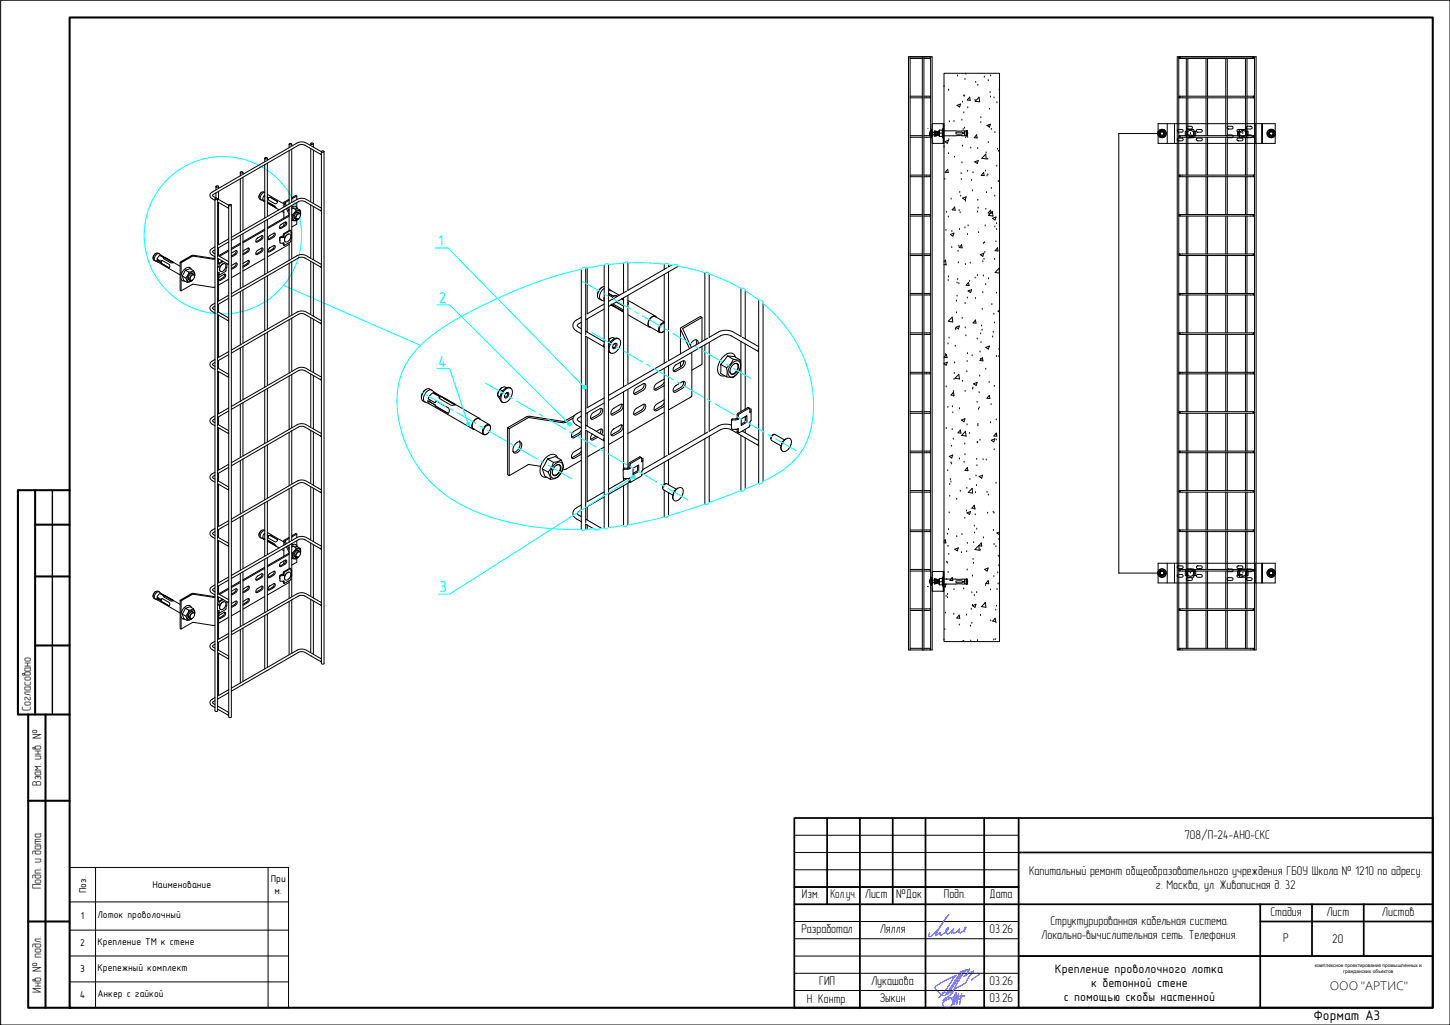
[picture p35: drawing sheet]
<svg xmlns="http://www.w3.org/2000/svg" width="420mm" height="297mm" viewBox="0 0 420 297" stroke-linecap="round" stroke-linejoin="round" font-family="sans-serif">
<defs><g id="words">
<g font-size="4.6" fill="#0ff">
<text x="126.9" y="71.4">1</text>
<text x="127.1" y="87.8">2</text>
<text x="127" y="106.4">4</text>
<text x="127.3" y="171.7">3</text>
</g>
<text font-size="4.1" x="380.6" y="295.7">Формат А3</text>
<text font-size="3.8" x="385.3" y="286.9">ООО &quot;АРТИС&quot;</text>
<g font-size="3.7">
<text x="8.9" y="206" transform="rotate(-90 8.9 206)">Согласовано</text>
<text x="11.9" y="227.8" transform="rotate(-90 11.9 227.8)">Взам. инв. №</text>
<text x="343.2" y="243.1">708/П-24-АНО-СКС</text>
<text x="11.9" y="257.7" transform="rotate(-90 11.9 257.7)">Подп. и дата</text>
<text x="298.2" y="253.5">Капитальный ремонт общеобразовательного учреждения ГБОУ Школа № 1210 по адресу:</text>
<text x="334.9" y="257.7">г. Москва, ул. Живописная д. 32</text>
<text x="232.4" y="260.4">Изм.</text>
<text x="240.6" y="260.4">Кол.уч.</text>
<text x="250.6" y="260.4">Лист</text>
<text x="259.7" y="260.4">№Док</text>
<text x="273.5" y="260.4">Подп.</text>
<text x="286.8" y="260.4">Дата</text>
<text x="304.4" y="268">Структурированная кабельная система.</text>
<text x="368.1" y="265.4">Стадия</text>
<text x="384.4" y="265.4">Лист</text>
<text x="400.4" y="265.4">Листов</text>
<text x="232.2" y="270.4">Разработал</text>
<text x="254.9" y="270.4">Лялля</text>
<text x="286.7" y="270.4">03.26</text>
<text x="301.7" y="272.2">Локально-вычислительная сеть. Телефония.</text>
<text x="371.9" y="272.9">Р</text>
<text x="386.1" y="273.3">20</text>
<text x="11.9" y="287.7" transform="rotate(-90 11.9 287.7)">Инв. № подл.</text>
<text x="237.3" y="285.4">ГИП</text>
<text x="252.4" y="285.4">Лукашова</text>
<text x="286.7" y="285.4">03.26</text>
<text x="233.8" y="290.5">Н. Контр.</text>
<text x="254.9" y="290.4">Зыкин</text>
<text x="286.7" y="290.4">03.26</text>
</g>
<g font-size="3.6">
<text x="305.7" y="281.8">Крепление проволочного лотка</text>
<text x="316.2" y="286">к бетонной стене</text>
<text x="308.3" y="290.2">с помощью скобы настенной</text>
</g>
<g font-size="2.9">
<text x="44.2" y="257.4">Наименование</text>
<text x="78.5" y="255.7">При</text>
<text x="24.9" y="258.8" transform="rotate(-90 24.9 258.8)">Поз.</text>
<text x="79.5" y="259">м.</text>
<text x="23.4" y="266.5">1</text>
<text x="28.2" y="266.2">Лоток проволочный</text>
<text x="23.2" y="274.3">2</text>
<text x="28.2" y="274">Крепление ТМ к стене</text>
<text x="23.2" y="281.8">3</text>
<text x="28.2" y="281.5">Крепежный комплект</text>
<text x="23.1" y="289.3">4</text>
<text x="28.2" y="289">Анкер с гайкой</text>
</g>
<g font-size="1.4">
<text x="381" y="280.2">комплексное проектирование промышленных и</text>
<text x="389.2" y="281.9">гражданских объектов</text>
</g>
</g></defs>
<path d="M20.2 5.1h395v286.9h-395zM10.2 152h10M10.2 142.1v65M20.2 142.1h-15v65h3M10.2 167.1h10M10.2 187.1h10M13.2 207.1v84.9M20.2 207.1h-12v84.9h12M8.2 232.1h12M8.2 267h12" fill="none" stroke="#000" stroke-width=".59"/>
<path d="M5.2 142.1v65M15.2 142.1v65" fill="none" stroke="#000" stroke-width=".4"/>
<g fill="none" stroke="#000" stroke-width=".51">
<path d="M230.2 237.1h185v54.9h-185zM239.7 237.1v25M249.2 237.1v54.9M258.7 237.1v25M268.2 237.1v54.9M285.2 237.1v54.9M295.2 237.1v54.9M230.2 257.1h65M295.2 247h120M230.2 262.1h185M295.2 277.1h120M365.2 262.1v29.9"/>
<path d="M365.2 267h50M380.2 262.1v15M395.2 262.1v15"/>
</g>
<path d="M230.2 257.1h65M230.2 252.1h65M230.2 247h65M230.2 242h65M230.2 277.1h185M230.2 272h65M230.2 267h65M230.2 287h65M230.2 282.1h65" fill="none" stroke="#000" stroke-width=".29"/>
<path d="M279.6 270.1l-.1-.3a.62 .62 0 0 1-.1-.6 .62 .62 0 0 1 .5-.4l-.6 .8a1.13 1.13 0 0 1-1.2 .7l-.1-.2h-.4l.6-.9-1.3 1.1-.5 .1a.25 .25 0 0 0-.2-.3 .25 .25 0 0 0-.3 .2h-.2l.7-1.1-.6 .6a1.28 1.28 0 0 1-1.4 .8l-.3-.3 .3-.6-.4 .1 .8-.9a1.14 1.14 0 0 1-.9 1.2 1.4 1.4 0 0 1-1.5 .8v-.6l-1.1 .8-.1-.3 1.7-3.1 1.9-2.7a23.3 23.3 0 0 1-5.2 6.4h-.4l.2-1" fill="none" stroke="#00f" stroke-width=".29"/>
<path d="M273.2 287.7h2.9l-2.8 2.3a1.47 1.47 0 0 1 2.6-.2 1.47 1.47 0 0 1-1.3 2.2 1.11 1.11 0 0 1-1.3-.7 1.11 1.11 0 0 1 .6-1.4l2.7-1 3-.3M276.6 288.3l-.6 2.5M277.5 289.5h.9M277.8 287.9l-.6 3.2 .2-1.7-.4-1.8-.1 1.8-.5 1.7 .3-1.3-.1-1.4M278.4 281.6l.7-.3-4.5 6.8M278.4 281.6l-4.4 6.9-.9-.1a4.4 4.4 0 0 1-2.1-2.1v-.3a27 27 0 0 1 6.1-3.4l-.6 .4-2.1 3.4-2.3 2.8M278.4 282l2.6-1.2-1.6 2.2 1.2-.9 1.5-.7-1.8 2.4a1.99 1.99 0 0 1-1.6 1.7l-1.7 .9-1.5 1.2M278.7 287.9l-.6 3.2M279.9 280.8l-2.2 3.6-2 3.7M283.8 282.5l-2.2 1.5" fill="none" stroke="#00f" stroke-width=".29"/>
<!-- layer: 0 -->
<g fill="none" stroke="#000" stroke-width=".29">
<path d="M.2 .1h420v296.9h-420zM263.7 16.5v171.8M263.7 16.9h3.6M267.3 16.5v171.8M267.7 16.9h1.8l.2-.3-.2-.1h-6.3v171.8h6.2l.3-.1-.2-.3h-1.8M267.7 16.5v171.8M269.7 16.6v-.1h.4v171.8h-.4v-.1M269.7 16.7v11.4M341.6 16.6v-.1h-.5v171.8h.5v-.1M341.6 16.7v11.4M341.8 16.9h21.5M341.8 16.5h21.5"/>
<path d="M342.7 16.5h20.6M343.7 16.9v11M344.2 16.9v11M349.5 16.9v11M349.9 16.9v11M355.2 16.9v11M355.6 16.9v11M360.9 16.9v11M361.3 16.9v11M363.5 16.6v-.1h.5v171.8h-.5v-.1M363.5 16.7v11.4M263.7 39.3h3.6"/>
<path d="M263.7 39.8h3.6M263.7 28.3h3.6M263.7 27.9h3.6M267 37.4h.1M267.7 39.3h1.8l.2 .2-.3 .3h-1.7M267.7 27.9h1.8l.2 .2-.2 .2h-1.8M268.9 37.2h.1M269.3 38.7l.4 .9v11.3M269.4 38.7h.1M269.7 28.2v11.3M269.7 37.8l-.4 .9M269.7 39.4v.5h.2v-.5"/>
<path d="M269.7 38v-.5h.2v.5M269.8 38v1.4M270.1 38h.2v1.4h-.2zM270.1 38h-.3v1.4h.3M270.3 39.1h.5M270.3 38.4h.5M270.8 38v1.4M270.8 39.4h.1M270.8 38h.1M270.9 38h.1M270.9 38v1.4M271 38v1.4h.4v-.4"/>
<path d="M271 38.4h.4l.1 .3-.1 .3h-.4M271 38h.4v.4M271 39.4h-.1M271.4 38v1.4M271.5 39.1h.1M271.5 38.4h.1M271.6 38.4v.7M271.9 39.3h.3M271.9 38v1.3M272.2 38l-.4 .1 .1 1.2M272.2 37.7v1.8M272.3 37.7h.8v1.8h-.8"/>
<path d="M272.3 38.6h.8M273 39.5l.1 .4M273.1 37.4h.2v2.4l-.2 .1M273.1 37.4v2.5M273.1 37.4l-.1 .3M273.3 37.9h6.2v.6l-2.2-.2a.29 .29 0 0 0-.3 .3 .29 .29 0 0 0 .3 .3l2.2-.3v.8h-6.2M273.3 35.8h.2v5.8h-.2zM273.3 35.8h-3.2v5.8h3.2M273.5 21.2h16.1v164.7h-16.1zM273.6 25.1h.1M274.9 26.1h.1M275.1 35.3h.1"/>
<path d="M276.4 35.2h.1M277.3 30.5l1-.4-.3 .9zM277.5 22h.1M278.7 34.8h.1M278.9 29.6h.1M279.1 37.5h.1M279.3 32.7h.1M279.3 27.8h.1M279.4 27.8h.1M279.4 38.5v.1M279.5 37.2h.1M279.5 39.3l.5 .1"/>
<path d="M279.6 23h.1M279.8 39.9h.1M279.9 21.5h.1M280 39.3h.1M280 37.9l-.5 .1M280 37.9v1.5M280 37.9h.1M280 39.4h.2M280 37.9h.2M280.2 37.9l.1 .1M280.2 37.9v1.5M280.3 39.3h-.1"/>
<path d="M280.3 38v1.3M280.4 39.8h.1M280.4 31.2h.1M281 28.2l.2 .9-.9-.1zM282.5 29.1h.1M282.7 23.9h.1M283 39.1l-.7 .8 .9 .1-.2-.9M283.3 24.7h.1M283.7 28.2l.2 1.3-1.3-.2 1.1-1.1M284.2 35.5h.1M284.2 34.1h.1M285.2 22.4h.1"/>
<path d="M286 36.4l1-.4-.3 .9zM286.4 23.4h.1M286.5 36.5h.1M286.7 31.7h.1M286.9 26.8h.1M287 28.1h.1M287.1 22h.1M287.3 37.5h.1M288 28.4h.1M288.3 38.4h.1M288.9 29.8h.1M289.6 38.6h.1"/>
<path d="M289.6 25.8v.1M324.2 38.7h11.5M324.2 38.7v127.4M333.8 37.4h.1M335.6 35.8h33.9v5.8h-33.9zM336.2 37.9h1l.5 .8-.5 .9h-1l-.5-.9zM336.9 38.6h.1M338.2 35.8v5.8M340.3 35.8v5.8M341.2 37.7l1.2-.2a.39 .39 0 0 1 .4 .4 .39 .39 0 0 1-.4 .4h-1.1l-.2-.3zM341.6 28.2v11.3M341.6 39.6v11.3"/>
<path d="M341.8 39.3h21.5M341.8 27.9h21.5M341.8 39.8h21.5M341.8 28.3h21.5M343.7 38h-.2v1.4h.2M343.7 28.3v11M343.7 39.8v10.9M343.9 39.3l1.2-.2a.4 .4 0 0 1 .4 .4 .4 .4 0 0 1-.4 .4h-1l-.3-.3zM343.9 36.8l1.2-.2a.4 .4 0 0 1 .4 .4 .4 .4 0 0 1-.4 .4h-1l-.3-.3zM344 37.5h1.9v2.4h-1.9zM344 38h-.3v1.4h.3M344.2 28.3v11"/>
<path d="M344.2 39.8v10.9M345 38.7h.1M345.9 38h.3v1.4h-.3M346.2 38h.3v1.4h-.3M346.3 35.8h.1M346.7 37.7l1.3-.2a.39 .39 0 0 1 .4 .4 .39 .39 0 0 1-.4 .4h-1.1zM349.5 28.3v11M349.5 39.8v10.9M349.9 28.3v11M349.9 39.8v10.9M352 36.8h.1M355.2 28.3v11"/>
<path d="M355.2 39.8v10.9M355.6 28.3v11M355.6 39.8v10.9M355.7 39.2l1.2-.1a.4 .4 0 0 1 .4 .4 .4 .4 0 0 1-.4 .4h-1.1l-.2-.3zM355.7 36.7l1.2-.1a.4 .4 0 0 1 .4 .4 .4 .4 0 0 1-.4 .4h-1.1l-.2-.3zM358.5 37.7l1.2-.2a.39 .39 0 0 1 .5 .4 .39 .39 0 0 1-.5 .4h-1.1zM358.8 35.8h.1M358.9 38h-.3v1.4h.3M359.2 37.5h1.9v2.4h-1.9zM359.2 38h-.3v1.4h.3M360.1 38.7h.1M360.9 28.3v11"/>
<path d="M360.9 39.8v10.9M361.1 38h.2v1.4h-.2M361.2 36.8l1.2-.2a.4 .4 0 0 1 .4 .4 .4 .4 0 0 1-.4 .4h-1l-.3-.3zM361.2 39.3l1.2-.2a.4 .4 0 0 1 .4 .4 .4 .4 0 0 1-.4 .4h-1l-.3-.3zM361.3 38h.4v1.4h-.4M361.3 28.3v11M361.3 39.8v10.9M363.5 28.2v11.3M363.5 39.6v11.3M363.6 35.8v5.8v-5.8M363.6 35.8v5.8M365.4 37.4h.1"/>
<path d="M365.7 35.8v5.8v-5.8M365.7 35.8v5.8M367.9 37.9h1l.5 .8-.5 .9h-1l-.5-.9zM62.3 57.6v148.5h.7l.1-.6M62.3 57.6a.34 .34 0 0 1 .4-.2 .34 .34 0 0 1 .2 .4l-.4 .1zM62.6 54v1M62.6 55.9v1.4M62.6 53.9a.33 .33 0 0 1 .4-.1 .33 .33 0 0 1 .2 .4h-.4zM63.1 58.5l3.2 1.9v-.5M63.1 58.2v-.6l3.2 1.9M63.1 58.5v16.1M63.1 54.7l-1.6 1a1.05 1.05 0 0 0-.7 .9 1.05 1.05 0 0 0 .7 1l.8 .5"/>
<path d="M63.3 58.7v12.2l3-1.7M63.3 55.5v2.3M66.3 59.4v148.4l.2 .2 .5-.2v-148.4M66.3 59.3a.33 .33 0 0 1 .4-.1 .33 .33 0 0 1 .2 .4h-.5zM69.6 49.9v1.1M69.6 51.8v15.5M69.7 49.9a.33 .33 0 0 1 .4-.2 .33 .33 0 0 1 .2 .4h-.6zM70.2 50.6l-6.9 4v-.6M70.4 49.9v.6M70.4 51.4v15.5M75.6 57.9a1.26 1.26 0 0 1-.5-1.4 1.26 1.26 0 0 1 1.1-.9l.5 .2a1.39 1.39 0 0 0-1 2.1l.6 .3M75.8 55.7l-.5 .6-.3 .9"/>
<path d="M75.9 55.7h-.1M76.2 57.9l.5 .3M76.3 58.1l.4 .3zM76.3 58.1h.1M76.6 58.1l.1 .2-.2-.1M76.7 56.9l-.2-.1-.2 .2-.1 .9M76.7 45.9v1M76.7 47.7v15.5M76.7 56.6h.1M76.7 45.8a.33 .33 0 0 1 .5-.2 .33 .33 0 0 1 .1 .4h-.5zM77.2 46.6l-6.8 3.9M77.5 56.3l4.8 2.8"/>
<path d="M77.5 58.5l2 1.1 .5 .7-2.6-1.5 .2 .1M77.5 47.3l-.1 15.5 6.9-4M77.5 57.3l.2 .1M77.5 58.7l2.4 1.4-2.3-1.2M77.7 57.4v.1M77.7 57.5v.4M77.8 57.3l.6-.1 1.9 1.1a.51 .51 0 0 1-.1 .6 .51 .51 0 0 1-.5 .1l-1.9-1-.1-.6M77.8 57.3l-.3-.2 .3 .2M77.8 57.3h.1M77.8 57.3h.7l1.9 1.1M82.3 58.8v1.2M82.3 58.9l.4 .8"/>
<path d="M83.8 57.7l-1.4 .8-.2 .3M83.8 58.1l-1.2 .6 .4 .9M83.8 41.8v1M83.8 43.7v15.4M83.8 60v6.8M83.9 41.6l.6 .1a.31 .31 0 0 1-.4 .3 .31 .31 0 0 1-.2-.4zM84.3 42.5l-6.9 3.9 .1-.5M84.5 41.8v.5M84.5 43.2v15.5M84.5 59.5v15.5M86 56.8v1M86 58.7v1.4"/>
<path d="M86 56.8l-.3-.2-1.2 .7M86 56.8l-1.5 .8M90 43.1l.1 15.4-1.4-.7a2.87 2.87 0 0 0-2.6 0l-1.6 .9M90 41.6v.6M90 59.4v15.5M90.1 42.2l-1.4-.8a2.87 2.87 0 0 0-2.6 0l-1.6 1M90.1 41.5a.33 .33 0 0 1 .4-.1 .33 .33 0 0 1 .2 .4h-.6zM90.3 42.3l2.8 1.7M90.3 58.7l2.8 1.6M90.8 41.6v1M90.8 43.5v15.5M90.8 59.8v15.5"/>
<path d="M93.1 44.4v.4l-4.9-2.8h-1.5l-24.9 14.3a.33 .33 0 0 0-.2 .3 .33 .33 0 0 0 .2 .3l.9 .5M93.1 43.9v148.3a.43 .43 0 0 0 .8 0v-148.3M93.2 43.8h.7a.32 .32 0 0 1-.4 .3 .32 .32 0 0 1-.3-.3zM263.7 51.2h3.6M263.7 50.7h3.6M267.7 50.7h1.8l.2 .2-.3 .3h-1.7M269.7 51v11.3M270.6 40.2h.1M273.6 42.6h.1M273.8 52h.1M273.8 41l1-.3-.3 .8zM274.6 49.1l.2 .9-.9-.1z"/>
<path d="M274.8 44.5h.1M274.9 40.5h.1M275.6 57.7h.1M276.6 45.5h.1M276.6 60l.2 .9-.9-.1 .7-.8M278.1 55.8h.1M278.4 56.8h.1M278.5 50.3h.1M278.6 52h.1M278.7 47.2h.1M278.9 42.3h.1M278.9 57.4l1.1-.4-.3 .9z"/>
<path d="M279.8 58.3h.1M280.4 49.6h.1M281.3 42.9h.1M281.5 52.3h.1M281.7 55.3h.1M281.9 50.1h.1M282.4 46.9l1.1-.4-.3 .9zM283.3 43.1h.1M283.3 58h.1M285 50l.2 .9-.9-.1zM285.6 49.6h.1M285.6 44.7l.2 1.4-1.3-.2z"/>
<path d="M285.8 44.3h.1M285.8 55.8h.1M286 51h.1M286.2 46.2h.1M286.2 50.7h.1M286.4 41.3h.1M287.3 54.6h.1M288.2 56.8h.1M288.8 48.2h.1M289.1 43.3h.1M289.3 52.6h.1M289.4 43.9h.1"/>
<path d="M341.2 40.1l1.2-.1a.4 .4 0 0 1 .4 .4 .4 .4 0 0 1-.4 .4h-1l-.3-.3zM341.6 51v11.3M341.8 50.7h21.5M341.8 51.2h21.5M343.7 51.2v11M344.2 51.2v11M346.7 40.2l1.3-.2a.4 .4 0 0 1 .4 .4 .4 .4 0 0 1-.4 .4h-1.1l-.2-.3zM349.5 51.2v11M349.9 51.2v11M355.2 51.2v11M355.6 51.2v11M358.5 40.2l1.2-.2a.4 .4 0 0 1 .5 .4 .4 .4 0 0 1-.5 .4h-1l-.3-.3z"/>
<path d="M360.9 51.2v11M361.3 51.2v11M363.5 51v11.3M45 75.6l.6 .3M45.2 73.4a1.61 1.61 0 0 0-.9 1.5M45.5 75.4l.2 .5 6.5 3.8M45.5 75.4h.1M45.5 75.1l1.2 .6 .5-.1 1.8 1a.49 .49 0 0 1 .3 .6 .49 .49 0 0 1-.5 .3l-3.3-2.1M45.7 75.5l3.4 2.1M45.9 75.3l-.1 .3M46.1 73.6a1.23 1.23 0 0 0-1.3 .1 1.23 1.23 0 0 0-.4 1.3l.6 .6M46.5 74l3.8 2.1h-.9l-1.8-1-.1-.4-1.1-.7-.9 1.1"/>
<path d="M46.5 74l5.7 3.2M46.7 74.2l3.5 1.9-2-1.1M46.7 74l-.5-.4a1.28 1.28 0 0 0-1.2 .6 1.28 1.28 0 0 0 0 1.4M46.7 76.1h.1M46.8 74.2l-.1 .1M47 75.5l-.3 .2M47.5 74.7v.2M47.7 74.7h.1M52.2 76v8.1l.3 .2M52.5 76.1v3.6M52.8 80a2.3 2.3 0 0 0 1.4 1.8M53.7 78.3l-.9 1.7 1 .6"/>
<path d="M54.7 78.9l1.4-.5 .4 1-.1 .6a.81 .81 0 0 0-.4-1.2 .81 .81 0 0 0-1.1 .5 1.43 1.43 0 0 0-.2 2.3l.9-.3M54.7 78.9l-.9 1.7 .4 1.2 1.1-.3 .5-.3M55.5 78.1a1.31 1.31 0 0 0-1.3-.6 1.31 1.31 0 0 0-1.1 .8 2.03 2.03 0 0 0-.1 3.1h.6M55.5 79.9a.53 .53 0 0 1 .8-.1 .53 .53 0 0 1-.1 .8 .58 .58 0 0 1-.5 .7 .58 .58 0 0 1-.6-.5zM55.7 79.3h-.4M55.8 79.3l.4 .3M55.9 74.2l-3.4 1.9-.3-.1 3.6-2 6.2 .8M56 74.2l5.8 .9M56 79.5a.96 .96 0 0 0-1 0 .96 .96 0 0 0-.4 1l.1 .6 .3 .1M56.1 78.4l-1.1-.6-1.3 .5 1 .6M62.3 75l-.6 .1M62.3 71.5l-.8 .5a1.05 1.05 0 0 0-.7 1 1.05 1.05 0 0 0 .7 .9l.8 .5"/>
<path d="M62.3 72.4l-.5 .3a.33 .33 0 0 0-.2 .3 .33 .33 0 0 0 .2 .3l.5 .2M62.3 74.7l-.2 .2M63.1 74l3.2 1.8M63.1 79l.4-.1v.7M63.1 71.1h.1M63.3 77.2l.2 .1M63.3 79.6h.1M63.3 79.6l.2 .1M63.3 79.5v7.8l3-1.7M63.3 71.8v2.3l3-1.7M63.3 75v1.4M63.4 76.3l-.1 .1"/>
<path d="M63.5 79.6l.1 .1M63.5 76.6v.7l-.4 .1M63.6 76.4l-.1 .2M64.1 76.9a.72 .72 0 0 1 1.1-.5 .72 .72 0 0 1 .2 1.1 1.03 1.03 0 0 1-.6 1 1.03 1.03 0 0 1-1.1-.1v-.7zM64.5 75.7l-1.1 .6M64.7 75.8l-1.1 .6M64.9 76.4a1.68 1.68 0 0 0-1.2 2.1M65.1 79.4l-.2 .9-1.6 .9M65.5 78.4l-1.9 1.3M65.7 76.4l-.2 2M66.3 76.2v.5l-3.2-1.8v16M66.3 70.1l-3.2 1.9"/>
<path d="M66.3 72.8l-2.7 1.5M67 73.4l1.4-.8a.66 .66 0 0 1 .3 .7 .66 .66 0 0 1-.5 .5l-1.2 .7M67 77l1.4-.8a.66 .66 0 0 1 .3 .7 .66 .66 0 0 1-.5 .5l-1.2 .7M68 73.6l-1 .6M68.4 72.6v.6l-.5 .4M68.4 76.2l-.2 .8-1.2 .8M69.6 68.2v15.4M69.6 70.5l-2.6 1.5M69.6 70.8l-2.6 1.5M69.6 79l-2.6 1.5M70.2 67l-3.2 1.8M70.4 76.4l1.5-.9a.66 .66 0 0 1 .4 .6 .66 .66 0 0 1-.5 .6l-1.4 .7"/>
<path d="M70.4 72.8l1.5-.9a.66 .66 0 0 1 .4 .6 .66 .66 0 0 1-.5 .6l-1.4 .7M70.4 67.7v15.5M71.9 71.9l-.2 .8-1.3 .9M71.9 75.5l-.2 .8-1.3 .8M74.4 72.7l1.5-.8a.66 .66 0 0 1 .3 .6 .66 .66 0 0 1-.5 .6l-1.4 .7-.2-.5zM74.4 69.1l1.5-.8a.66 .66 0 0 1 .3 .6 .66 .66 0 0 1-.5 .6l-1.4 .7-.2-.4zM75.5 69.3l-1.4 .7M75.5 72.9l-1.4 .7M75.9 68.3l-.1 .6-.4 .4M75.9 71.9l-.1 .5-.4 .5M76.7 64.1v15.4M76.7 66.4l-6.3 3.6"/>
<path d="M76.7 66.7l-6.3 3.7M76.7 74.9l-6.3 3.6M77.2 62.9l-6.8 4M77.2 79.2l-6.8 4M77.5 63.6l-.1 15.5 6.9-4M77.5 80l-.1 15.4 6.9-3.9M78 72l1.4-.9a.66 .66 0 0 1 .4 .7 .66 .66 0 0 1-.5 .5l-1.5 .8-.1-.5zM78 68.4l1.4-.9a.66 .66 0 0 1 .4 .7 .66 .66 0 0 1-.5 .6l-1.5 .7-.1-.5zM79.4 67.5l-.2 .9-1.5 .9M79.4 71.1l-.2 .9-1.5 .9M80 60.3l.9 .5M81.1 69.6l-.1 .1"/>
<path d="M81.3 65.2l1.5-.9a.66 .66 0 0 1 .3 .7 .66 .66 0 0 1-.5 .5l-1.4 .7-.2-.4zM81.3 68.8l-.3 .6 .1 .4M81.3 68.7l-.2 .1v1.5l.2 .1M81.6 61.2l.7 .4M82.1 68.6l-.8 .1M82.1 70.4v.5l.3 .2M82.1 68.3l-.7 .4M82.2 67.7l-.1 .9 .2 .1M82.3 60.9v2.3M82.3 64.6v.8M82.8 64.3l-.3 .9-1.5 .9M82.9 68.3a.72 .72 0 0 1 1.1-.5 .72 .72 0 0 1 .2 1.2 1.04 1.04 0 0 1-.6 .9 1.04 1.04 0 0 1-1.1-.1v-.7z"/>
<path d="M83 60.4l.8 1.7M83.3 60.2l.5 1M83.7 67.8a1.69 1.69 0 0 0-1.2 2.1M83.8 62.3l-6.3 3.7M83.8 62.3h.1M83.8 60.7l-.1 .2M83.8 70.3v5.1M83.8 76.3v15.5M83.8 62.6l-6.3 3.7M83.8 70.8l-6.3 3.7M84.2 66.8l.1 .1M84.2 70.1l-1.8 1-.1-.8-1 .2"/>
<path d="M84.2 66.8l-1.8 1-.1 .9-1 .1M84.3 66.8l-.4-.1-1.7 1M84.3 66.9l.1 .6M84.4 69.2l-.3 .9M84.5 67.3l-.1 .2M84.5 68.9l-.1 .2M84.5 60a.98 .98 0 0 1 1.7 .5M84.5 60.6l.3-.4 1 .6M84.5 75.9v15.4M84.5 62.2l.1 .1M84.5 63.8l.1 .1M84.8 60.2l1.2 .2 1 .5"/>
<path d="M85.2 62.9l.1 .3 .6 .4M86 61.6l.8 .2M86 63.9v1l-1.5 .9M86.1 62.3a.51 .51 0 0 1 .7-.3 .51 .51 0 0 1 .2 .8 .63 .63 0 0 1-.4 .7 .63 .63 0 0 1-.8-.3zM86.3 63.5h.1M86.4 63.5a1.33 1.33 0 0 1-1.8 .4v-1.6l1.2-1.5 1.2 .1 .1 1.4a.55 .55 0 0 0-.5-.6 .55 .55 0 0 0-.6 .5 .67 .67 0 0 0-.4 .8 .67 .67 0 0 0 .7 .5h.1M86.7 61.8a.95 .95 0 0 0-1 0 .95 .95 0 0 0-.4 .9v.6l.4 .2M87.1 62.2a.82 .82 0 0 0-.4-1.1 .82 .82 0 0 0-1.1 .5 1.47 1.47 0 0 0-.2 2.3l.9-.4M90 75.7l.1 15.5-1.4-.8a2.87 2.87 0 0 0-2.6 0l-1.6 1M90.1 74.9l-1.4-.8a2.87 2.87 0 0 0-2.6 0l-1.6 .9M90.3 75l2.8 1.6M90.8 76.2v15.4"/>
<path d="M93.1 60.7v.5l-4.8-2.8-1.4-.1-19.9 11.4M93.1 77v.5l-4.9-2.8h-1.5l-19.7 11.3M168.4 78v75.4M169.7 77.8v19.2M170.2 77.7v13.2M175.1 76.8v76.2M176.3 76.7v76.2M180.7 76.3v8.6M181.9 76.2v7.9M192.5 76.5v1.6M192.5 79.5v25.8M193.3 77.6l-11.4 6.6"/>
<path d="M193.7 76.7v.6M193.7 78.8v25.7M194.6 76.8l-.9 .6M196.6 77.1l-20.3 11.7M204.2 79v19.5M205.5 79.4v18.3M263.7 74h3.6M263.7 73.6h3.6M263.7 62.6h3.6M263.7 62.2h3.6M267.7 73.6h1.8l.2 .2-.2 .2h-1.8M267.7 62.2h1.8l.2 .1-.2 .3h-1.8"/>
<path d="M269.7 62.5v11.3M269.7 73.9v11.3M273.5 75.8l.5-.4 .2 1.4-.7-.1M274.1 66.8h.1M274.3 61.5h.1M274.8 62.9h.1M275.4 68l1-.5-.3 .9zM275.8 71.8h.1M275.8 67.1h.1M277.6 72.8h.1M277.7 76.2h.1M277.9 71.3h.1"/>
<path d="M277.9 61h.1M278 66.5h.1M278.2 61.7h.1M278.8 71.8l-.2-.9-.7 .8 .9 .1M279.6 66h.1M279.7 76.7h.1M280.3 68h.1M280.5 65.5h.1M281.1 76.3h.1M283.2 79.8h.1M283.3 61.5h.1M283.4 60.3h.1"/>
<path d="M283.6 67.4h.1M284.1 73.8l1-.4-.3 .9zM284.8 75.8h.1M284.9 80h.1M284.9 70.6h.1M285.1 75.1h.1M285.3 70.3h.1M285.4 73.2h.1M285.5 65.5h.1M285.7 60.6h.1M287 60.9l.2 .9-.9-.1zM287.5 61.2l.2 1.4-1.3-.2z"/>
<path d="M287.6 63.3l1-.4-.3 .9zM288.2 75.2h.1M288.3 65.8h.1M288.6 70.1h.1M288.8 64.8h.1M288.8 66.5h.1M289.1 71.8l.1 .9h-.9zM289.6 79.1l-.1-1.3-1.1 1.2 1.2 .1M341.6 62.5v11.3M341.6 73.9v11.3M341.8 73.6h21.5M341.8 62.2h21.5"/>
<path d="M341.8 74h21.5M341.8 62.6h21.5M343.7 62.6v11M343.7 74v11M344.2 62.6v11M344.2 74v11M349.5 62.6v11M349.5 74v11M349.9 62.6v11M349.9 74v11M355.2 62.6v11M355.2 74v11"/>
<path d="M355.6 62.6v11M355.6 74v11M360.9 62.6v11M360.9 74v11M361.3 62.6v11M361.3 74v11M363.5 62.5v11.3M363.5 73.9v11.3M52.5 80.8v3.5l3.3-1.9M54.5 80.6l.7 .7M55.7 81.2h.1M55.9 82.4h-.2"/>
<path d="M56 82.4l5.8 .9M56.4 80.1a.54 .54 0 0 0-.5-.7 .54 .54 0 0 0-.6 .5 .72 .72 0 0 0-.4 .8 .72 .72 0 0 0 .6 .6l.2-.1M62.3 83.2l-.6 .1M62.3 87.8l-.8 .5a1.05 1.05 0 0 0-.7 1 1.05 1.05 0 0 0 .7 1l.8 .4M62.3 88.7l-.5 .3a.33 .33 0 0 0-.2 .3 .33 .33 0 0 0 .2 .3l.5 .3M63.1 91.2l3.2 1.8v-.5M63.1 90.3l3.2 1.8M63.1 91.2v16M63.1 87.4h.1M63.3 80.8l.3-.5 1.5-.9a.66 .66 0 0 1 .3 .7 .66 .66 0 0 1-.5 .5l-1.3 .8-.3-.2M63.3 91.3v12.3l3-1.7M63.3 88.1v2.4"/>
<path d="M66.3 86.4l-3.2 1.9M66.3 80.9l-3 1.7M69.6 84.5v15.4M70.2 83.3l-3.2 1.8M70.2 99.6l-3.2 1.8M70.4 84v15.5M76.7 80.4v15.4M76.7 96.7v15.5M77.2 95.6l-6.8 3.9M77.5 96.3l-.1 15.5 6.9-4M83.8 92.7v15.4M84.5 92.2v15.5"/>
<path d="M90 92.1l.1 15.4-1.4-.7a2.87 2.87 0 0 0-2.6 0l-1.6 .9M90.3 91.3l2.8 1.7M90.8 92.5v15.5M93.1 93.4v.4l-4.8-2.7-1.4-.2-19.9 11.4M168.4 91.9l-1.3 .8a1.74 1.74 0 0 0-1.1 1.6 1.74 1.74 0 0 0 1.1 1.7l1.3 .7M168.4 93.4l-1 .6a.49 .49 0 0 0-.1 .5 .49 .49 0 0 0 .4 .4l.7 .4M169.7 96l5.4 3.1M169.8 91.2h-.1M170.2 92.4v3.9M170.2 97.7v20.5M174.5 83.2l-1.1 1.3-.3 1.1M175 86.9h.1"/>
<path d="M175.1 99.7l-.2 .5 .2 .3-5.4-3v26.7M175.1 86.1l-.1 .8M175.1 83.6a2.47 2.47 0 0 0-1 3.3l1 .4M175.1 83a2.7 2.7 0 0 0-1.8 3.3l.8 .6M175.1 89.6l-5.4 3.1M175.1 88.1l-5 2.9M176.3 85.5l1.2 .6v.6v-.6M176.3 83.6l.8 .6M176.3 98.6l.7 .4M176.4 85.1h-.1M176.7 98.1l-.4 .3M177.1 88.4l.3 .2"/>
<path d="M177.1 88.4h.1M177.1 88.4l3.6 2.1M177.2 84.3l-.9 .1M177.2 88.3l3.5 2-3.2-1.8M177.2 84.3l2.2 1.3M177.6 88.1l3.1 1.8M177.8 85.8v.1M177.8 98.6a1.16 1.16 0 0 1 1.5-.4 1.16 1.16 0 0 1 .5 1.5 2.93 2.93 0 0 1-2.7 2.7 2.09 2.09 0 0 1 0-3.1zM177.8 85.9l-1.5-.9 1.5 .8 .5-.1 .6 .2M177.8 85.9l.5-.2 .6 .2M177.9 99.7l.5-.3a.89 .89 0 0 1 .3 1.1 .89 .89 0 0 1-.9 .6l-.3-.6zM178.1 99.6a.57 .57 0 0 1 .4 .6 .57 .57 0 0 1-.5 .5h-.3l-.2-.2"/>
<path d="M178.1 98.1a1.29 1.29 0 0 0-1.8 .4M178.6 87.5l2.1 1.2M179.3 98.2a1.79 1.79 0 0 0-2.5 1.1l-.5 1M180.2 86.6l.5 .3-.6-.3M180.7 86.3v25.8M181.5 84.4l-5.2 3M181.9 87l8 4.6M181.9 91.2l6.2 3.6M181.9 85.6v25.7M182.1 87.8l-.2-.2v.7M187.9 94.5l.6 .3M188 94.5l3.1 1.8"/>
<path d="M189.7 91.7l2.8 1.6M190 91.8a1.73 1.73 0 0 0-2.2 2l.2 .7 .4 .2M190.2 92v-.1a1.04 1.04 0 0 0-1.8 .3l-.6 1.2 .1 1.1M192.5 93.6a1.96 1.96 0 0 0-1.3 2.6l.5 .1 .8-.4M192.5 93.4a2.05 2.05 0 0 0-1.4 2.9l.5 .1 .5-.2M197.2 95.3v7.3M201.7 98.5l.2 .7-.2 .7M202.4 99.6a.89 .89 0 0 0-.6-1.1 .89 .89 0 0 0-1.1 .4l-.7 1M203.4 92v7M204.2 99.9v25.8M205.1 98l-11.4 6.6M205.5 99.2v25.8"/>
<path d="M214.7 83.5v14l-2.2-1.3a4.7 4.7 0 0 0-4.3 0l-2.7 1.6M214.7 98.9v20.4M215.1 97.7l4.7 2.8M215.9 84.3v13.9M215.9 99.7v18.8M219.8 86.9v53.2M221.1 87.9v51.6M263.7 96.9h3.6M263.7 96.5h3.6M263.7 85.5h3.6M263.7 85h3.6M267.7 96.5l2 .1-.2 .3h-1.8"/>
<path d="M267.7 85h1.8l.2 .2-.2 .3h-1.8M269.7 85.3v11.3M269.7 96.8v11.2M274.7 99.7h.1M274.7 81.3h.1M274.8 80.2h.1M275 98h.1M275.9 91.9l.2 1.4-1.3-.2zM276.8 95.4h.1M277 95.5h.1M277 94.8l1-.3-.3 .8zM277.1 87.3h.1"/>
<path d="M277.2 90.7h.1M277.3 85.8h.1M277.3 82h.1M277.5 81h.1M277.9 82.2h.1M278.8 92.3h.1M279.7 88h.1M279.7 95h.1M279.9 97.3h.1M280.3 86.4h.1M280.5 84.3l1-.4-.3 .9zM280.8 82.7l-.2-.9-.6 .9h.8"/>
<path d="M280.9 81.5h.1M282.6 80.6h.1M282.6 86.5h.1M282.7 92.7l.1 .9h-.8zM283.2 98.2h.1M284.2 96.8h.1M284.2 99.3h.1M284.4 94.5h.1M284.6 95.7h.1M284.6 89.6h.1M284.8 84.8h.1M285.6 82.5h.1"/>
<path d="M286.4 80.8h.1M287.4 88.3h.1M287.6 97.6h.1M287.8 96.3h.1M288 91h.1M288.2 93.6h.1M288.8 84.9h.1M289.6 90l-.4 .2 .4 .3M341.6 85.3v11.3M341.6 96.8v11.2M341.8 96.5h21.5M341.8 85h21.5"/>
<path d="M341.8 96.9h21.5M341.8 85.5h21.5M343.7 85.5v11M343.7 96.9v11M344.2 85.5v11M344.2 96.9v11M349.5 85.5v11M349.5 96.9v11M349.9 85.5v11M349.9 96.9v11M355.2 85.5v11M355.2 96.9v11"/>
<path d="M355.6 85.5v11M355.6 96.9v11M360.9 85.5v11M360.9 96.9v11M361.3 85.5v11M361.3 96.9v11M363.5 85.3v11.3M363.5 96.8v11.2M62.3 104.2l-.8 .5a1.05 1.05 0 0 0-.7 .9 1.05 1.05 0 0 0 .7 1l.8 .5M62.3 105.1l-.5 .2a.33 .33 0 0 0-.2 .3 .33 .33 0 0 0 .2 .3l.5 .3M63.1 106.6l3.2 1.9M63.1 103.7h.1"/>
<path d="M63.3 104.5v2.3M63.3 107.7v12.2M66.3 108.8v.6l-3.2-1.9v16.1M66.3 102.8l-3.2 1.8M66.3 119.1l-3.2 1.9M66.3 118.2l-3 1.7M69.6 100.8v15.5M69.6 117.1v15.5M70.2 116l-3.2 1.8M70.4 100.4v15.4M70.4 116.7v15.5M76.7 113.1v15.4"/>
<path d="M77.2 111.9l-6.8 4M77.5 112.6l-.1 15.5 6.9-4M83.8 109v15.4M84.5 108.5v15.5M90 108.4l.1 15.5-1.4-.8a2.87 2.87 0 0 0-2.6 0l-1.6 .9M90.3 107.6l2.8 1.7M90.8 108.8v15.5M93.1 109.7v.5l-4.9-2.9h-1.5l-19.7 11.3M123.5 112.8a2.64 2.64 0 0 0-1.4 2.4M124 116.2l.4 .8 12.7 7.4M124 116.2h.1M124.4 116.3l1.7 1 .5 .6 3.4 1.8"/>
<path d="M124.6 115.9v.5M125.1 113.1a1.71 1.71 0 0 0-2.7 1l-.3 .9 .1 .8 .9 .7M125.7 113.8l13.2 7.4M125.8 113.8l6.1 3.5-1.3 .1-3.1-1.8-.2-.3 .1-.3-1.9-1.1-1 .9-.4 .8 1.9 1.1 .3-.3h.5l3.1 1.8a.79 .79 0 0 1 .4 .9 .79 .79 0 0 1-.7 .6l-5.6-3.5M125.8 113.8h-.1M126 114.1l5.9 3.2M126 113.8l-.8-.7a2.12 2.12 0 0 0-2.5 2.3 .97 .97 0 0 0 .5 1.1l1 .4M126.1 117.3h-.1M126.2 114.2h-.1M126.5 116.4l-.5 .3M127.4 115l-.1 .2M127.7 114.9l-.1 .1"/>
<path d="M128.5 115.4l3.3 1.9M145.4 112.4a1.93 1.93 0 0 0-.5 3.2M145.6 113.3l-.7-.4-.4 .5-.3 1.2 .7 .4M146.4 112.9a1.16 1.16 0 0 1 1.6-.4 1.16 1.16 0 0 1 .4 1.5 2.93 2.93 0 0 1-2.6 2.7 2.09 2.09 0 0 1 0-3.1zM146.5 112.5a2.97 2.97 0 0 0-1.3 3.9l.4 .2M146.5 112.5l.6-.3 .9 .3M146.6 114l.4-.3a.9 .9 0 0 1 .4 1.1 .9 .9 0 0 1-.9 .6l-.3-.6zM146.7 113.9a.57 .57 0 0 1 .5 .6 .57 .57 0 0 1-.6 .5h-.3l-.1-.2M146.7 112.4a1.37 1.37 0 0 0-1.8 .5M168.4 119.1l-1.3 .8a1.75 1.75 0 0 0-1.1 1.6 1.75 1.75 0 0 0 1.1 1.7l1.3 .8M169.8 118.4h-.1M170.2 119.6v3.9"/>
<path d="M171.7 119.7l2.1-1.3h.6a1.26 1.26 0 0 1-.6 1.9l-1.9 1.1-.5 .1a1.22 1.22 0 0 1 .3-1.8zM174.1 118.3v.8l-.8 1M175.1 116.8l-5.4 3.1M175.1 115.3l-5 2.9M176.3 101.7l.7 .6M177.6 118.5l2.1-1.3 .7 .1v.9l-.4 .7-2.2 1.3-.5 .1a1.18 1.18 0 0 1 .3-1.8zM179.3 118.9l-2.2 1.1M180 117.1v.8l-.8 .9M180.7 113.5v22.3M181.5 111.6l-5.2 3M181.9 112.8v22.9M184.2 118.5l2.1-1.3 .6-.1a1.28 1.28 0 0 1-.6 2l-1.9 1.1-.5 .1a1.17 1.17 0 0 1 .3-1.8z"/>
<path d="M184.2 112.6l2.1-1.4h.6a1.28 1.28 0 0 1-.6 1.9l-1.9 1.1-.5 .1a1.17 1.17 0 0 1 .3-1.7zM186.6 111.1v.8l-.4 .7-2.5 1.5M186.6 117.1v.8l-.4 .7-2.5 1.4M192.4 110.7l-.7 .9-2.1 1.2M192.4 116.7l-.7 .9-2.1 1.2M192.5 115.9l-2.4 1.4-.5 .7v.9l.7 .1 2.2-1.3M192.5 109.9l-2.4 1.4-.5 .7v.9l.7 .1 2.2-1.3M192.5 106.7v25.8M192.5 119.5l-10.6 6.1M193.3 104.8l-11.4 6.6M193.7 106v25.8l11.4-6.6M195.6 111.9l2.2-1.3 .7 .1v.9l-.5 .7-2.1 1.3-.6 .1a1.17 1.17 0 0 1 .3-1.8z"/>
<path d="M195.6 105.9l2.2-1.3 .7 .1v.9l-.5 .7-2.1 1.3-.6 .1a1.17 1.17 0 0 1 .3-1.8zM197.2 105v1.3M197.3 106.3l-2.2 1.2M197.3 112.3l-2.2 1.2M197.9 110.6l.2 .4M198 104.5v.8l-.7 1M198 110.5v.8l-.7 .9M200.3 100.7l-2.5-5.5 5.6-3.2-.5-.3-5.7 3.5 2.6 5.8M200.5 102.1l-.1 12.7-6.7 4M203.4 100.4v5.2l-2.9 1.7M208 106.6a1.76 1.76 0 0 0 2 2.3M208.8 105.6v2.6l1.7 1"/>
<path d="M210.6 102.6l-1.1 .9-.8 1-.7 2M210.6 102.6a1.6 1.6 0 0 1 2.5 .9M210.8 103.1l2 .2 1.7 1M212.1 105.3a1.29 1.29 0 0 1 1.5-.8 1.29 1.29 0 0 1 1 1.3 3.4 3.4 0 0 1-2.9 3.4 1.97 1.97 0 0 1-.3-3zM212.4 105.7a.91 .91 0 0 1 1.3-.3 .91 .91 0 0 1 .3 1.2 2.05 2.05 0 0 1-2.1 1.9 2.05 2.05 0 0 1 .5-2.8zM212.5 104.1l2 .2a4.3 4.3 0 0 1-2 5.1l-2-.2 .2-1.3-.2-1.3 1.2-1.1zM212.5 104.1l-1.7-1-2 2.5 1.7 1M212.7 105.5l.2-.1a.8 .8 0 0 1 .9 .3 .8 .8 0 0 1 0 .9 1.73 1.73 0 0 1-2 1.6l-.3-.6M216.8 118.1l-3 1.7-.2 .4M216.9 118.1l.3 .2M217.3 118.5h.3v.7M217.4 119.5l-.3-1.2-3.1 1.8-.1 1.4-.7 .2"/>
<path d="M217.6 119.1l-.2 .4M217.6 119.2v2.7l-.3 .4-.2 1.4-2.9 1.7-.3-.1M219.7 101.6l.1 .3M219.8 101.9l-7.9-4.6a3.5 3.5 0 0 0-3.1 0l-32.5 18.7M219.8 101.1l-.1 .5M263.7 119.8h3.6M263.7 119.3h3.6M263.7 108.3h3.6M263.7 107.9h3.6M267.7 119.3h1.7l.3 .2-.2 .3h-1.8M267.7 107.9l2 .1-.2 .3h-1.8M269.7 108.2v11.3"/>
<path d="M269.7 119.6v11.3M273.5 105.3l1-.3-.3 .9-.7-.5M273.9 102.8h.1M274.2 112.1h.1M274.3 102.8l.1 .9-.8-.1zM274.7 118.1h.1M276 117.9h.1M276.1 119.6h.1M276.3 114.8h.1M276.3 113.7l.1 .9-.8-.1zM276.3 113.5h.1M276.4 110h.1"/>
<path d="M276.5 108.2h.1M276.6 105.2h.1M276.8 100.3h.1M277.8 108.5l.2 1.3-1.3-.2zM278 118.5h.1M278.9 110.5h.1M279.7 113.4h.1M280.2 107.7h.1M280.2 104.8h.1M280.4 102.5h.1M281.7 103.1h.1M281.8 112.7h.1"/>
<path d="M281.9 112.4h.1M282.1 111.2l1-.4-.2 .9zM283.1 116.6h.1M283.5 118.6h.1M283.7 113.8h.1M283.7 118.2h.1M283.9 109h.1M284 102h.1M284.1 104.1h.1M284.7 103.7l.1 .9-.8-.1zM285.6 107h.1M285.7 100.7l1-.4-.3 .9z"/>
<path d="M286.6 110.8h.1M286.7 114.6l.2 .9-.9-.1zM287.2 117.2h.1M288.1 112h.1M288.7 103.3h.1M289.4 103.4h.1M289.5 101.3h.1M341.6 108.2v11.3M341.6 119.6v11.3M341.8 119.3h21.5M341.8 107.9h21.5M341.8 119.8h21.5"/>
<path d="M341.8 108.3h21.5M343.7 108.3v11M343.7 119.8v10.9M344.2 108.3v11M344.2 119.8v10.9M349.5 108.3v11M349.5 119.8v10.9M349.9 108.3v11M349.9 119.8v10.9M355.2 108.3v11M355.2 119.8v10.9M355.6 108.3v11"/>
<path d="M355.6 119.8v10.9M360.9 108.3v11M360.9 119.8v10.9M361.3 108.3v11M361.3 119.8v10.9M363.5 108.2v11.3M363.5 119.6v11.3M62.3 120.5l-.8 .5a1.05 1.05 0 0 0-.7 .9 1.05 1.05 0 0 0 .7 1l.8 .5M62.3 121.4l-.5 .2a.33 .33 0 0 0-.2 .3 .33 .33 0 0 0 .2 .4l.5 .2M62.3 136.8l-.8 .5a1.05 1.05 0 0 0-.7 1 1.05 1.05 0 0 0 .7 1l.8 .4M62.3 137.7l-.5 .3a.33 .33 0 0 0-.2 .3 .33 .33 0 0 0 .2 .3l.5 .2M63.1 123l3.2 1.8"/>
<path d="M63.1 139.3l3.2 1.8M63.1 120v.1M63.1 136.4h.1M63.3 124v12.3l3-1.8M63.3 120.8v2.3M63.3 137.1v2.3M66.3 125.2v.5l-3.2-1.9v16.1M66.3 135.4l-3.2 1.9M69.6 133.5v15.4M70.2 132.3l-3.2 1.8M70.4 133v15.5M76.7 129.4v15.5"/>
<path d="M77.2 128.2l-6.8 4M77.5 129v15.4M83.8 125.3v15.5M84.5 124.9v15.4M90 124.7l.1 15.5-1.4-.8a2.87 2.87 0 0 0-2.6 0l-1.6 .9M90.3 124l2.8 1.6M90.8 125.2v15.4M93.1 126v.5l-4.8-2.8-1.4-.1-19.9 11.4M137 124.1l3.1 1.8M138.7 121.2l3.1 1.8M139 121.4a1.59 1.59 0 0 0-2.1 1.5v1.1l.4 .3M139.2 121.6l-.1-.2a1.55 1.55 0 0 0-2.2 1.3l-.2 .8a.77 .77 0 0 0 .8 .9"/>
<path d="M140.7 123.6a.79 .79 0 0 1 1.1-.3 .79 .79 0 0 1 .2 1.1 1.33 1.33 0 0 1-1.9 1.3v-1zM142.1 124a.81 .81 0 0 0-.4-1 .81 .81 0 0 0-1 .3 1.79 1.79 0 0 0-.5 2.7l.9-.2M147.1 124v13.6l.5 .2M147.6 124.2v13.6l5.4-3.1M149.6 128.4a.92 .92 0 0 1 1.2-.3 .92 .92 0 0 1 .4 1.2 2.05 2.05 0 0 1-2.2 2 2.05 2.05 0 0 1 .6-2.9zM150.6 128h.1M150.6 128a2.4 2.4 0 0 1-1.8 3.1M153 134.6l3.7 .5M153.3 121l-.3 .1M153.4 121l9.9 1.5 .7-.2 2.1-1.1M157.1 135.8l.7 2.1 1.7 1M158.6 133l-1.5 2.8 1.7 1"/>
<path d="M160.4 134l1.1-.2 1.1-.5a3.7 3.7 0 0 1-1.6 5.3l-1.5 .3-.7-2.1 1-1.3zM160.6 134.7l.4-.3a1.24 1.24 0 0 1 1.6-.4 1.24 1.24 0 0 1 .5 1.6 3.4 3.4 0 0 1-2.8 3 1.91 1.91 0 0 1-.3-3zM160.9 135.1a.9 .9 0 0 1 1.2-.5 .9 .9 0 0 1 .4 1.3 2.08 2.08 0 0 1-2.1 1.9 1.93 1.93 0 0 1 .5-2.7zM161.2 134.8l.3-.1a.84 .84 0 0 1 .8 .4 .84 .84 0 0 1 0 .9 1.66 1.66 0 0 1-2 1.5l-.3-.6M161.6 132.7a1.72 1.72 0 0 0-3-.4 4.6 4.6 0 0 0-1.7 5.5 1.49 1.49 0 0 0 1.5 .5M162.6 133.3l-1.7-1-2.3 .7 1.8 1M166.6 120.3l-3.4 1.8-10.2-1.5-5.9 3.4 .5 .2 5.4-3.1M167.8 125.5l-2.2 1.1M167.8 131.4l-2.2 1.2M168.3 123.9l-2.2 1.2-.4 .7a.69 .69 0 0 0 .4 1.1l2.3-1.3M168.4 124.8l-.6 .6M168.4 130.8l-.6 .6"/>
<path d="M168.4 120.6l-1 .6a.49 .49 0 0 0-.1 .5 .49 .49 0 0 0 .4 .4l.7 .4M168.4 133.4l-4.4 2.6-1 .1M168.4 129.7l-2.3 1.4-.4 .7a.69 .69 0 0 0 .4 1.1l2.3-1.3M169.7 123.2l5.4 3.1M170.2 125v20.4M171.6 125.8l-.4 .6a.69 .69 0 0 0 .5 1.1l1.5-.8M172.7 126.4l-1.5 .9M172.8 125l1.6-.7a1.13 1.13 0 0 1-.1 1.6M173.4 120.1l-2.2 1.2M174.1 124.3v.7l-.3 .6M174.9 127.5l.2 .3M175 127.7l-5.3-3v26.8"/>
<path d="M175.1 126.9l-.2 .5M175.1 129.6l-4.9 2.8M177.6 124.5l2.1-1.3 .7 .1v.9l-.4 .7-2.2 1.3-.5 .1a1.18 1.18 0 0 1 .3-1.8zM179.3 124.8l-2.2 1.2M180 123.1v.8l-.8 .9M180.7 138.6v.7M180.7 126.3l-4.4 2.5M181.5 138.8l-5.2 3M182.2 139.4l.1 .1M182.2 135.6l-1.5 .2-.1 2.6 .3 .3 1.7-.2v1.1l.2 .1M182.2 134.5v1.1l.4 .2M182.2 138.6v.8"/>
<path d="M182.3 139.5l.4 .2M182.6 139.7l-6.3 3.6M183.4 135.7l1.7-1v1.9l-1.7 1zM184.7 134.9v1.5M185.1 136.6l-.4-.2-1.3 .8M185.5 132.4l-3 1.7-.3 .4M185.5 132.4l.3 .2M185.9 132.7l-.2-.1-3 1.8-.1 1.4-1.8 .2-.2 .2M185.9 137.6l-.2 .5-2.9 1.6M185.9 132.7v1.1l.4-.4M185.9 132.8h.4v3.4M186.3 136.1l-.4 .5v1.1"/>
<path d="M192.5 133.9v6.5M193.3 132l-7 4.1M193.7 133.2v7.3M204.2 127.2v18.9M205.5 126.4v19.2M211.9 123.2a4.9 4.9 0 0 0-3.7 .2l-2.7 1.6M213.2 121.7h-1.1l-.2 .2M213.2 121.4h-1.1l-.2 .3 .1 2.6 1.2 .1M213.4 121.3l-.2 .1M213.6 120.2v1.1l.3 .2M213.6 124.4l.1 .8M213.6 121.3l-.1 .1"/>
<path d="M213.7 125.2h.1M213.7 125.2l.3 .2M213.8 124.3l.1-.1v1.1M213.8 124.3l-.6 .1M214.7 126.2v16M214.8 121.4l1.6-1v2l-1.6 .9zM215.1 124.9l4.7 2.8M215.9 120.7v1.5M215.9 124.4v1M215.9 126.9v14.8M216.1 120.7v1.5M216.4 122.4l-.3-.2-1.3 .7"/>
<path d="M219.8 129.1l-7.9-4.6a3.5 3.5 0 0 0-3.1 0l-22.9 13.2M219.8 128.3l-.1 .5 .1 .3M223.4 127v.2M224.1 125.9h.5l2.7 1.6M224.1 126l-.6 .7v.8l2.8 1.7M224.1 126l-.6 .5-.1 .5M226.5 128.2v.5M227 127.9l-.5 .3M227.1 127.8l.4-.3a1.1 1.1 0 0 1 1.5-.3 1.1 1.1 0 0 1 .2 1.5 2.59 2.59 0 0 1-2.4 2.1 2.09 2.09 0 0 1 .3-3zM227.7 127.2a2.91 2.91 0 0 0-1.3 3.3M263.7 131.2h3.6M263.7 130.7h3.6"/>
<path d="M267.7 130.7h1.7l.3 .2-.2 .3h-1.8M269.7 131v11.3M274.2 124.2h.1M274.6 136.4h.1M275.1 132.3l1-.4-.3 .8zM275.4 139h.1M275.5 139.7h.1M275.6 134.1h.1M275.7 134.4h.1M275.7 129.3h.1M275.9 124.5h.1M276.2 127.2h.1"/>
<path d="M278 133h.1M278.3 124.6l.2 .9-.9-.1 .7-.8M278.6 121.7l1-.4-.3 .9zM279.4 133.9h.1M279.5 128.7h.1M279.6 131.8h.1M279.8 125l.1 1.4-1.3-.2zM280.2 123.1h.1M280.3 135.5l.2 .9-.9-.1zM280.9 125.6h.1M281.1 138.9h.1M282.8 138h.1"/>
<path d="M283 133.1h.1M283.1 135h.1M283.2 128.2h.1M283.2 128.3h.1M283.4 123h.1M283.4 123.5h.1M283.7 138.1l1-.4-.2 .9zM284 127.6h.1M284.9 133.2h.1M285.8 133.3h.1M287 122.5h.1M287.3 127.6l1-.4-.3 .9z"/>
<path d="M288.1 130.3h.1M288.6 125.9h.1M288.7 121.7h.1M288.7 127.5h.1M288.7 125.5l.2 .9-.9-.1zM341.6 131v11.3M341.8 130.7h21.5M341.8 131.2h21.5M343.7 131.2v11M344.2 131.2v11M349.5 131.2v11M349.9 131.2v11"/>
<path d="M355.2 131.2v11M355.6 131.2v11M360.9 131.2v11M361.3 131.2v11M363.5 131v11.3M62.3 153.2l-.8 .4a1.05 1.05 0 0 0-.7 1 1.05 1.05 0 0 0 .7 1l.8 .4M62.3 154l-.5 .3a.33 .33 0 0 0-.2 .3 .33 .33 0 0 0 .2 .3l.5 .3M63.1 140.2l3.2 1.8M63.1 155.6l3.2 1.9M63.1 140.1v16.1M63.1 152.7h.1M63.3 140.3v12.3"/>
<path d="M63.3 153.4v2.4M63.3 156.6v12.3M66.3 141.5v.5M66.3 157.9v.4l-3.2-1.8v16.1M66.3 151.8l-3.2 1.8M66.3 150.9l-3 1.7M69.6 149.8v15.5M70.2 148.6l-3.2 1.8M70.4 149.4v15.4M75.8 153.7l-.5 .6-.3 .8M75.9 153.7h-.1M76.2 155.9l.5 .3"/>
<path d="M76.3 156.1l.4 .3zM76.6 156.1l.1 .2-.2-.1M76.7 154.9l-.2-.2-.2 .3-.1 .9M76.7 153.8a1.4 1.4 0 0 0-1 2.1l.6 .2M76.7 153.7a1.28 1.28 0 0 0-1.4 .5 1.28 1.28 0 0 0 0 1.5l.3 .2M76.7 145.7v15.5M76.7 154.5v.1M77.2 144.6l-6.8 3.9M77.5 154.3l4.8 2.8M77.5 156.5l2 1.1 .5 .7-2.5-1.6M77.5 156.7l2.4 1.4-2.3-1.3M77.5 156.8l.1 .1"/>
<path d="M77.5 145.3l-.1 15.5 6.9-4M77.5 155.1l.3 .1M77.5 155.3l.2 .1M77.5 155.1l.3 .2M77.7 155.4v.5M77.8 155.2h.6l1.9 1.1a.51 .51 0 0 1-.1 .6 .51 .51 0 0 1-.5 .1l-1.9-1-.1-.6M77.8 155.2v.1M77.8 155.3h.7l1.9 1.1M80 158.3l.9 .5M81.6 159.2l.7 .4M82.3 156.7v1.3M82.3 158.9v2.3"/>
<path d="M82.3 156.9l.4 .8M82.4 156.5l-.2 .3M82.7 156.6l.3 1M83 158.4l.8 1.7M83.3 158.2l.5 1M83.8 158.7l-.1 .2M83.8 141.7v15.4M83.8 158v6.8M83.8 155.7l-1.4 .8M83.8 156l-1.1 .7M84.3 140.5l-6.9 3.9M84.5 158a.98 .98 0 0 1 1.7 .5"/>
<path d="M84.5 158.6l.3-.4 1 .6M84.5 141.2v15.5M84.5 157.5v15.5M84.8 158.2l1.2 .1 1 .6M85.8 158.8l1.2 .1 .1 1.4a.55 .55 0 0 0-.6-.6 .55 .55 0 0 0-.5 .5 .66 .66 0 0 0-.4 .8 .66 .66 0 0 0 .8 .5 1.33 1.33 0 0 1-1.8 .4v-1.6zM86 159.6l.8 .2M86 154.8l-.3-.2-1.2 .7M86 154.8l-1.5 .8M86 154.8v1M86 156.7v1.3M86.7 159.7a.95 .95 0 0 0-1 0 .95 .95 0 0 0-.4 1v.6l.4 .2M90 141.1l.1 15.4-1.4-.7a2.87 2.87 0 0 0-2.6 0l-1.6 .9"/>
<path d="M90 157.4l.1 15.5-1.4-.8a2.87 2.87 0 0 0-2.6 0l-1.6 .9M90.3 140.3l2.8 1.7M90.3 156.6l2.8 1.7M90.8 141.5v15.4M90.8 157.8v15.5M93.1 142.3v.5l-4.9-2.8h-1.5l-19.7 11.3M93.1 158.7v.5l-4.8-2.8-1.4-.2-19.9 11.4M168.4 146.4l-1.3 .7a1.75 1.75 0 0 0-1.1 1.7 1.75 1.75 0 0 0 1.1 1.6l1.3 .8M168.4 147.8l-1 .6a.49 .49 0 0 0-.1 .6 .49 .49 0 0 0 .4 .3l.7 .4M169.7 151.9l2.3 1.4M169.7 150.4l4.6 2.7M169.7 151.9v1.5"/>
<path d="M169.8 145.6h-.1M170.2 146.8v3.9M170.2 152.2v1.1M175.1 144l-5.4 3.1M175.1 142.5l-5 2.9M180.7 140.8v11.5M181.9 140v12.1M192.5 142.1v7.7M192.7 140.2l-.6 .8v.8l2.9 1.7M192.7 140.2l-.5 .5-.2 .8M193.2 140.2l2.8 1.6M193.2 140.2h-.5"/>
<path d="M193.7 142.8v6.6M195.6 142.1l-.5 .3v.6M196.4 141.5a2.91 2.91 0 0 0-1.3 3.2M197.1 144.4a2.29 2.29 0 0 0 .4-3.1 2.61 2.61 0 0 0-2.3 3.6 1.34 1.34 0 0 0 1.9-.5M263.7 154.1h3.6M263.7 153.6h3.6M263.7 142.6h3.6M263.7 142.2h3.6M267.7 153.6h1.8l.2 .2-.2 .3h-1.8M267.7 142.2h1.8l.2 .1-.2 .3h-1.8M269.7 142.5v11.3M269.7 153.9v11.3"/>
<path d="M273.5 156.9l.4-.5 .2 .9M273.5 157.3h.6M274.6 154.8h.1M274.7 158.3h.1M274.8 153.5h.1M275 148.6h.1M275.2 140.4h.1M275.2 143.8h.1M276.7 159.2l1-.4-.3 .8zM277.2 155.5h.1M277.2 144.7h.1M278.3 142.4h.1"/>
<path d="M278.7 154.9h.1M279.6 150.2h.1M280.1 148.1h.1M280.1 159.9h.1M280.2 141.5h.1M280.2 148.6l1-.4-.3 .9zM280.3 157.5h.1M281.7 141.5l.2 1.4-1.3-.2zM282.1 157.3h.1M282.3 152.4h.1M282.4 154.4h.1M282.5 147.3l-.2-.9-.7 .9h.9"/>
<path d="M282.5 147.6h.1M282.5 159.2l1.3 .3-.2-1.4-1.1 1.2M282.6 149.2h.1M282.7 142.8h.1M282.9 140.7h.1M283 153.4h.1M284.1 159.4h.1M284.3 157.3l.2 .9h-.9zM285 155.9h.1M286 142.7h.1M286.2 148.7h.1M286.4 143.5h.1"/>
<path d="M287.8 148.4h.1M287.9 153.7h.1M288 148.7h.1M288 157.8h.1M288.6 158.4h.1M288.6 140h.1M289.5 156.3h.1M289.6 154.2l-.7 .3 .7 .3M341.6 142.5v11.3M341.6 153.9v11.3M341.8 153.6h21.5M341.8 142.2h21.5"/>
<path d="M341.8 154.1h21.5M341.8 142.6h21.5M343.7 142.6v11M343.7 154.1v10.9M344.2 142.6v11M344.2 154.1v10.9M349.5 142.6v11M349.5 154.1v10.9M349.9 142.6v11M349.9 154.1v10.9M355.2 142.6v11M355.2 154.1v10.9"/>
<path d="M355.6 142.6v11M355.6 154.1v10.9M360.9 142.6v11M360.9 154.1v10.9M361.3 142.6v11M361.3 154.1v10.9M363.5 142.5v11.3M363.5 153.9v11.3M45.1 171.4l-.6 .7-.2 .8M45.2 171.4h-.1M45.5 173.4l.2 .5 6.5 3.8M45.5 173.4h.1"/>
<path d="M45.5 173.1l1.2 .6 .5-.1 1.8 1a.49 .49 0 0 1 .3 .5 .49 .49 0 0 1-.5 .4l-3.3-2.1M45.7 173.5l3.4 2M45.9 173.3l-.1 .3M46.1 171.5a1.23 1.23 0 0 0-1.3 .2 1.23 1.23 0 0 0-.4 1.3l.6 .6M46.4 172l-.9 1M46.4 172l1.1 .7 .1 .3 1.8 1.1h.9l-3.8-2.1 5.7 3.1M46.7 172.2l3.5 1.9-2-1.2M46.7 172l-.5-.4a1.29 1.29 0 0 0-1.3 .6 1.29 1.29 0 0 0 .1 1.4l.6 .2M46.7 174.1h.1M46.8 172.2h-.1M47 173.5l-.3 .2M47.5 172.7v.1"/>
<path d="M47.7 172.6v.1M52.2 174v8.1l.3 .2M52.5 178.7v3.6l3.4-1.9M52.5 174.1v3.6M52.8 178a2.3 2.3 0 0 0 1.4 1.8M53.7 176.3l-.9 1.7 1 .5M54.5 178.6l.7 .7M54.7 176.9l1.4-.5 .4 1-.1 .6M54.7 176.9l-.9 1.6 .4 1.3 1.1-.3 .5-.3M55.5 176.1a1.31 1.31 0 0 0-1.3-.6 1.31 1.31 0 0 0-1.1 .8 2.05 2.05 0 0 0-.1 3.1h.6M55.5 177.9a.53 .53 0 0 1 .8-.1 .53 .53 0 0 1-.1 .8 .58 .58 0 0 1-.5 .6 .58 .58 0 0 1-.6-.4zM55.7 179.2h.1"/>
<path d="M55.7 177.3h-.4M55.8 177.3l.4 .2M55.9 172.2l-3.4 1.9-.3-.1 3.6-2.1 6.2 .9M56 172.2l5.8 .9M56 177.4a.96 .96 0 0 0-1 .1 .96 .96 0 0 0-.4 .9l.1 .7 .3 .1M56.1 176.4l-1.1-.6-1.3 .5 1 .6M56.4 177.9a.81 .81 0 0 0-.4-1.1 .81 .81 0 0 0-1.1 .5 1.43 1.43 0 0 0-.2 2.3l.9-.4M56.4 178l-.1-.1a.62 .62 0 0 0-.6-.4 .62 .62 0 0 0-.5 .6 .61 .61 0 0 0-.3 .8 .61 .61 0 0 0 .8 .3M56.4 178v.1M62.3 173l-.6 .1M62.3 169.5l-.8 .5a1.05 1.05 0 0 0-.7 .9 1.05 1.05 0 0 0 .7 1l.8 .5M62.3 170.4l-.5 .2a.33 .33 0 0 0-.2 .3 .33 .33 0 0 0 .2 .4l.5 .2"/>
<path d="M62.3 172.7l-.2 .1M63.1 172.8l3.2 1.9-.2-.2M63.1 171.9l3.2 1.9M63.1 172.8v16.1M63.1 177l.4-.1v.7M63.1 169v.1M63.3 175.2l.2 .1M63.3 173v1.4l.1-.2M63.3 177.5h.1M63.3 177.5l.2 .1M63.3 177.5v7.8l3-1.8M63.3 169.8v2.3l3-1.7"/>
<path d="M63.5 177.5l.1 .1M63.5 174.6v.7l-.4 .1M63.6 174.4l-.1 .2M64.1 174.8a.72 .72 0 0 1 1.1-.4 .72 .72 0 0 1 .2 1.1 1.03 1.03 0 0 1-.6 1 1.03 1.03 0 0 1-1.1-.1v-.8zM64.5 173.6l-1.1 .7M64.7 173.8l-1.1 .6M64.9 174.4a1.68 1.68 0 0 0-1.2 2.1M65.1 177.4l-.2 .8-1.5 1 .4 .1 1.1-.7a.57 .57 0 0 0 .5-.6 .57 .57 0 0 0-.5-.5l-1.3 .8-.3 .5M65.6 175.7l-.3 .9-1.7 1M65.7 174.4l-.1 1.3M66.3 174.2l-.1 .3M66.3 168.1l-3.2 1.8"/>
<path d="M66.3 167.2l-3 1.7M66.3 170.7l-2.7 1.6M66.3 178.9l-3 1.7M67 171.4l1.4-.8a.66 .66 0 0 1 .3 .6 .66 .66 0 0 1-.5 .6l-1.2 .7M67 174.9l1.4-.7a.66 .66 0 0 1 .3 .6 .66 .66 0 0 1-.5 .6l-1.2 .7M68.4 170.6l-.2 .8-1.2 .8M68.4 174.2l-.2 .8-1.2 .8M69.6 166.1v15.5M69.6 168.5l-2.6 1.5M69.6 168.8l-2.6 1.5M69.6 177l-2.6 1.5M70.2 165l-3.2 1.8"/>
<path d="M70.4 174.4l1.5-1a.66 .66 0 0 1 .4 .7 .66 .66 0 0 1-.5 .6l-1.4 .7M70.4 170.8l1.5-1a.66 .66 0 0 1 .4 .7 .66 .66 0 0 1-.5 .6l-1.4 .7M70.4 165.7v15.5M71.5 174.5l-1.1 .6M71.9 169.8l-.2 .9-1.3 .8M71.9 173.4v.6l-.4 .5M74.4 170.7l1.5-.9a.66 .66 0 0 1 .3 .7 .66 .66 0 0 1-.5 .6l-1.4 .7-.2-.5zM74.4 167.1l1.5-.8a.66 .66 0 0 1 .3 .6 .66 .66 0 0 1-.5 .6l-1.4 .7-.2-.5zM75.5 167.3l-1.4 .7M75.5 170.9l-1.4 .7M75.9 166.3l-.1 .6-.4 .4M75.9 169.8l-.1 .6-.4 .5"/>
<path d="M76.7 162.1v15.4M76.7 178.4v15.4M76.7 164.4l-6.3 3.6M76.7 164.7l-6.3 3.6M76.7 172.9l-6.3 3.6M77.2 160.9l-6.8 3.9M77.2 177.2l-6.8 4M77.5 178l-.1 15.4 6.9-4M77.5 161.6v15.5M78 170l1.4-.9a.66 .66 0 0 1 .4 .7 .66 .66 0 0 1-.5 .5l-1.5 .7-.1-.4zM78 166.4l1.4-.9a.66 .66 0 0 1 .4 .7 .66 .66 0 0 1-.5 .5l-1.5 .7-.1-.4zM79.4 165.5l-.2 .9-1.5 .9"/>
<path d="M79.4 169.1l-.2 .9-1.5 .9M81.1 167.6h-.1M81.3 163.1l1.5-.8a.66 .66 0 0 1 .3 .7 .66 .66 0 0 1-.5 .5l-1.4 .7-.2-.4zM81.3 166.8l-.3 .6 .1 .4M81.3 166.7l-.2 .1v1.5l.2 .2M81.3 166.7h.6M82.1 166.6h-.2M82.1 168.4v.5l.3 .2M82.1 166.3l-.7 .4M82.3 162.6v.8M82.8 162.3l-.3 .8-1.5 1M82.9 166.3a.72 .72 0 0 1 1.1-.5 .72 .72 0 0 1 .2 1.1 1.04 1.04 0 0 1-.6 1 1.04 1.04 0 0 1-1.1-.1v-.7z"/>
<path d="M83.7 165.8a1.69 1.69 0 0 0-1.2 2.1M83.8 160.3l-6.3 3.6M83.8 160.3h.1M83.8 168.3v5.1M83.8 174.3v15.5M83.8 160.6l-6.3 3.7M83.8 168.8l-6.3 3.6M84.3 164.8l-.3-.1-1.8 1-.1 .9 .2 .1M84.3 173.1l-6.9 4M84.4 165.5l-.2-.7-1.9 1.1v.8l-1 .1M84.4 167.1l-.3 1-1.7 1-.1-.8-1 .2M84.5 165.3l-.1 .2"/>
<path d="M84.5 166.9l-.1 .2M84.5 173.9v15.4M84.5 160.2l.1 .1M84.5 161.8l.1 .1M85.2 160.9l.1 .3 .6 .4M86 161.8v1.1l-1.5 .9M86.3 160.1a.48 .48 0 0 1 .7-.1 .48 .48 0 0 1 0 .7 .63 .63 0 0 1-.4 .8 .63 .63 0 0 1-.8-.4zM86.3 161.5h.1M86.4 161.5h-.1M87.1 160.2a.82 .82 0 0 0-.4-1.1 .82 .82 0 0 0-1.1 .4 1.47 1.47 0 0 0-.2 2.4l.9-.4M87.1 160.3v.1M90 173.7l.1 15.5-1.4-.8a2.87 2.87 0 0 0-2.6 0l-1.6 .9"/>
<path d="M90.3 173l2.8 1.6M90.8 174.1v15.5M93.1 175v.5l-4.9-2.9h-1.5l-19.7 11.4M263.7 176.9h3.6M263.7 176.5h3.6M263.7 165.5h3.6M263.7 165h3.6M267 169.8h.1M267.7 176.5h1.8l.2 .1-.3 .3h-1.7M267.7 165h1.8l.2 .2-.2 .3h-1.8M268.9 169.9v.1M269.7 165.3v11.3"/>
<path d="M269.7 176.7v11.3M269.7 167.5a1.46 1.46 0 0 0 0 1.9M269.7 167.8v-.5h.2v.5M269.7 169.1v.6h.2v-.6M269.8 167.8v1.3M270.1 167.8h.2v1.3h-.2zM270.1 167.8h-.3v1.3h.3M270.3 168.1h.5M270.3 168.8h.5M270.6 166.9h.1M270.8 167.7v1.5M270.8 169.2h.1"/>
<path d="M270.8 167.7h.1M270.9 167.7l.1 .1M270.9 167.7v1.5M271 168.1h.4l.1 .4-.1 .3h-.4M271 169.1l-.1 .1M271.4 168.1v-.3h-.4v1.3h.4v-.3M271.4 167.8v1.3M271.5 168.1h.1M271.5 168.8h.1M271.6 168.1v.7M271.9 167.9l-.1 1.2 .4 .1M271.9 167.9v1.3"/>
<path d="M271.9 167.9h.3M272.2 167.6v1.9M272.3 167.6h.8v1.9h-.8M272.3 168.6h.8M273 167.6l.1-.3v2.5l-.1-.3M273.1 167.3h.2v2.4l-.2 .1M273.3 167.8h6.2v.7l-2.2-.2a.29 .29 0 0 0-.3 .3 .29 .29 0 0 0 .3 .3l2.2-.2v.6h-6.2M273.3 165.6h.2v5.7h-.2zM273.3 165.6h-3.2v5.7h3.2M273.5 169.5l.7-.2-.3 .9-.4-.2M274 177.6h.1M274.2 172.8h.1"/>
<path d="M274.3 168h.1M274.3 162.9h.1M274.5 163.1h.1M274.5 173.2h.1M274.6 172.3h.1M274.7 165.9h.1M274.9 160.6h.1M275.9 167.4l.2 .9-.9-.1zM276.4 178h.1M276.4 170.9h.1M277.9 178.3l.2 .9-.9-.1zM278.6 160.2h.1"/>
<path d="M279.3 170.7h.1M279.4 168.5v.2M279.5 168.5h.1M279.5 169.2l.5 .1M280 169.3h.1M280 167.8v1.5M280 167.8l-.5 .1M280 167.8h.1M280 167.8h.2M280 169.3h.2M280.1 178.3h.1M280.2 167.8l.1 .1"/>
<path d="M280.2 167.8v1.5M280.2 165.2h.1M280.3 167.9l-.1 1.4M280.3 167.9v1.3M281.4 176.6h.1M281.6 171.8h.1M281.8 175.4h.1M281.8 166.9h.1M281.8 175.5l1-.4-.3 .9zM282 162.1h.1M282.1 163.2h.1M282.3 172.6h.1"/>
<path d="M283 171.7h.1M284.1 178.4h.1M285.3 165l1-.4-.3 .9zM285.4 174.9h.1M285.5 174.6l.2 1.4-1.3-.2zM285.6 169.7h.1M286.3 168.3l.2 .9-.9-.1zM287 171h.1M287.1 179.9h.1M288 167.1h.1M288.4 179.2l.1 .9-.8-.1zM288.5 176.8h.1"/>
<path d="M288.8 175.7h.1M288.9 170.8h.1M289.1 166h.1M289.2 169.2h.1M289.3 161.2h.1M289.4 164h.1M324.2 166.1h11.5M333.8 167.4h.1M335.6 163.2h33.9v5.7h-33.9zM336.2 165.2h1l.5 .9-.5 .8h-1l-.5-.8zM336.9 166.2h.1M338.2 163.2v5.7"/>
<path d="M340.3 163.2v5.7M341.2 164.1l1.2-.1a.39 .39 0 0 1 .4 .4 .39 .39 0 0 1-.4 .4l-1-.1-.3-.2zM341.2 166.6l1.2-.1a.4 .4 0 0 1 .4 .4 .4 .4 0 0 1-.4 .4h-1l-.3-.3zM341.6 165.3v11.3M341.6 176.7v11.3M341.8 165h21.5M341.8 176.9h21.5M341.8 176.5h21.5M341.8 165.5h21.5M343.7 165.4h-.2v1.4h.2M343.7 165.5v11M343.7 176.9v11"/>
<path d="M343.9 165l1.2-.1a.39 .39 0 0 1 .4 .4 .39 .39 0 0 1-.4 .4l-1.1-.1zM343.9 167.6l1.2-.2a.4 .4 0 0 1 .4 .4 .4 .4 0 0 1-.4 .4h-1l-.3-.3zM344 164.9h1.9v2.4h-1.9zM344 165.4h-.3v1.4h.3M344.2 165.5v11M344.2 176.9v11M345 166.1h.1M345.9 165.4h.3v1.4h-.3M346.2 165.4h.3v1.4h-.3M346.3 169h.1M346.7 164.1l1.3-.1a.39 .39 0 0 1 .4 .4 .39 .39 0 0 1-.4 .4l-1.1-.1-.2-.2zM346.7 166.7l1.3-.2a.4 .4 0 0 1 .4 .4 .4 .4 0 0 1-.4 .4h-1.1l-.2-.3z"/>
<path d="M349.5 165.5v11M349.5 176.9v11M349.9 165.5v11M349.9 176.9v11M352 168h.1M355.2 165.5v11M355.2 176.9v11M355.6 165.5v11M355.6 176.9v11M355.7 165l1.2-.1a.39 .39 0 0 1 .4 .4 .39 .39 0 0 1-.4 .4l-1.1-.1-.2-.2zM355.7 167.5l1.2-.1a.4 .4 0 0 1 .4 .4 .4 .4 0 0 1-.4 .4h-1.1l-.2-.3zM358.5 166.7l1.2-.2a.4 .4 0 0 1 .5 .4 .4 .4 0 0 1-.5 .4h-1l-.3-.3z"/>
<path d="M358.5 164.1l1.2-.1a.39 .39 0 0 1 .5 .4 .39 .39 0 0 1-.5 .4l-1-.1-.3-.2zM358.8 169h.1M358.9 165.4h-.3v1.4h.3M359.2 164.9h1.9v2.4h-1.9zM359.2 165.4h-.3v1.4h.3M360.1 166.1h.1M360.9 165.5v11M360.9 176.9v11M361.1 165.4h.2v1.4h-.2M361.2 167.6l1.2-.2a.4 .4 0 0 1 .4 .4 .4 .4 0 0 1-.4 .4h-1l-.3-.3zM361.2 165l1.2-.1a.39 .39 0 0 1 .4 .4 .39 .39 0 0 1-.4 .4l-1.1-.1zM361.3 165.4h.4v1.4h-.4"/>
<path d="M361.3 165.5v11M361.3 176.9v11M363.5 165.3v11.3M363.5 176.7v11.3M363.6 168.9v-5.7v5.7M363.6 163.2v5.7M365.4 167.4h.1M365.7 168.9v-5.7v5.7M365.7 163.2v5.7M367.9 165.2h1l.5 .9-.5 .8h-1l-.5-.8zM56 180.3l5.8 1M62.3 181.2h-.6"/>
<path d="M62.3 185.8l-.8 .5a1.05 1.05 0 0 0-.7 1 1.05 1.05 0 0 0 .7 .9l.8 .5M62.3 186.7l-.5 .3a.33 .33 0 0 0-.2 .3 .33 .33 0 0 0 .2 .3l.5 .2M63.1 188.3l3.2 1.8M63.1 185.4h.1M63.3 186.1v2.3M63.3 189.3v12.3M66.3 190.5v.5l-3.2-1.8v16M66.3 184.4l-3.2 1.9M66.3 199.9l-3 1.7M69.6 182.5v15.4M70.2 181.3l-3.2 1.8M70.2 197.6l-3.2 1.8"/>
<path d="M70.3 198.4h.1M70.4 182v15.5M77.2 193.5l-6.8 4M77.4 194.3l-.1 .1M84.5 190.3h-.1M90.1 190.1h.1M90.3 189.3l2.8 1.7M93.1 191.3v.5l-4.8-2.7-1.4-.2-19.9 11.4M263.7 187.9h3.6M266.7 187h.1M273.5 185.4h.1M273.8 182.5h.1"/>
<path d="M278 181.1h.1M278.5 185.9l.8-.2-.1 .2M281.2 181.4h.1M281.3 185.8h.1M281.6 180.6h.1M283.3 185.7h.1M288 185.5h.1M288.4 185.3h.1M288.6 180.5h.1M341.8 188.3h21.5M341.8 187.9h21.5M361 187h.1"/>
<path d="M62.3 202.1l-.8 .5a1.05 1.05 0 0 0-.7 1 1.05 1.05 0 0 0 .7 1l.8 .4M62.3 203l-.5 .3a.33 .33 0 0 0-.2 .3 .33 .33 0 0 0 .2 .3l.5 .3M63.1 205.5l3.2 1.8-.2-.1M63.1 204.6l3.2 1.9M63.1 201.7h.1M63.2 202.5h.1M66.3 206.8l-.1 .3M66.3 200.8l-3.2 1.8M20.2 251.4h63.4v40.6h-63.4zM27.7 251.4v40.6M77.7 251.4v40.6M20.2 261.4h63.4"/>
<path d="M20.2 269.5h63.4M20.2 277h63.4M20.2 284.6h63.4"/>
<circle cx="341.8" cy="16.7" r=".23"/>
<circle cx="363.3" cy="16.7" r=".23"/>
<circle cx="336.7" cy="38.7" r="1.24"/>
<circle cx="336.7" cy="38.7" r="1.17"/>
<circle cx="336.7" cy="38.7" r=".79"/>
<circle cx="336.7" cy="38.7" r=".56"/>
<circle cx="336.7" cy="38.7" r=".52"/>
<circle cx="336.7" cy="38.7" r=".63"/>
<circle cx="341.8" cy="39.5" r=".23"/>
<circle cx="341.8" cy="28.1" r=".23"/>
<circle cx="344.9" cy="38.7" r=".92"/>
<circle cx="360.1" cy="38.7" r=".92"/>
<circle cx="363.3" cy="39.5" r=".23"/>
<circle cx="363.3" cy="28.1" r=".23"/>
<circle cx="368.4" cy="38.7" r="1.24"/>
<circle cx="368.4" cy="38.7" r="1.17"/>
<circle cx="368.4" cy="38.7" r=".79"/>
<circle cx="368.4" cy="38.7" r=".56"/>
<circle cx="368.4" cy="38.7" r=".52"/>
<circle cx="368.4" cy="38.7" r=".62"/>
<circle cx="341.8" cy="51" r=".23"/>
<circle cx="363.3" cy="51" r=".23"/>
<circle cx="341.8" cy="73.8" r=".23"/>
<circle cx="341.8" cy="62.4" r=".23"/>
<circle cx="363.3" cy="73.8" r=".23"/>
<circle cx="363.3" cy="62.4" r=".23"/>
<circle cx="341.8" cy="96.7" r=".23"/>
<circle cx="341.8" cy="85.3" r=".23"/>
<circle cx="363.3" cy="96.7" r=".23"/>
<circle cx="363.3" cy="85.3" r=".23"/>
<circle cx="341.8" cy="119.5" r=".24"/>
<circle cx="341.8" cy="108.1" r=".23"/>
<circle cx="363.3" cy="108.1" r=".23"/>
<circle cx="363.3" cy="119.5" r=".24"/>
<circle cx="341.8" cy="131" r=".24"/>
<circle cx="363.3" cy="131" r=".24"/>
<circle cx="341.8" cy="142.4" r=".23"/>
<circle cx="341.8" cy="153.8" r=".23"/>
<circle cx="363.3" cy="153.8" r=".23"/>
<circle cx="363.3" cy="142.4" r=".23"/>
<circle cx="336.7" cy="166.1" r="1.24"/>
<circle cx="336.7" cy="166.1" r=".56"/>
<circle cx="336.7" cy="166.1" r=".79"/>
<circle cx="336.7" cy="166.1" r="1.17"/>
<circle cx="336.7" cy="166.1" r=".63"/>
<circle cx="341.8" cy="176.7" r=".23"/>
<circle cx="341.8" cy="165.3" r=".23"/>
<circle cx="344.9" cy="166.1" r=".92"/>
<circle cx="360.1" cy="166.1" r=".92"/>
<circle cx="363.3" cy="176.7" r=".23"/>
<circle cx="363.3" cy="165.3" r=".23"/>
<circle cx="368.4" cy="166.1" r="1.24"/>
<circle cx="368.4" cy="166.1" r=".56"/>
<circle cx="368.4" cy="166.1" r=".79"/>
<circle cx="368.4" cy="166.1" r="1.17"/>
<circle cx="368.4" cy="166.1" r=".62"/>
<circle cx="341.8" cy="188.1" r=".23"/>
<circle cx="363.3" cy="188.1" r=".23"/>
</g>
<g fill="none" stroke="#0ff" stroke-width=".29">
<path d="M82.1 82.7l39.7 17.4M168.8 81.5l5.2 3M171.5 96.4l6 3.5M175.1 85.2l1.1 .6M177.3 86.4l5.5 3.2M183.9 90.2l1.1 .7M186.1 91.5l5.5 3.2M192.7 95.3l1.1 .6M194.9 96.6l5.5 3.1M122.3 113.7l6.9 4M130.3 118.3l1.1 .7M132.5 119.6l5.5 3.2"/>
<path d="M140.7 111l5.6 3.3M147.4 114.9l1.1 .7M149.6 116.2l5.6 3.2M178.6 100.5l1.1 .6M180.8 101.8l5.4 3.1M187.3 105.6l1.1 .6M189.5 106.8l5.6 3.2M196.2 110.6l1.1 .7M198.4 111.9l5.5 3.2M201.5 100.4l1.1 .6M203.7 101.6l5.5 3.2M205 115.7l1.1 .7"/>
<path d="M207.2 117l5.5 3.2M210.3 105.5l1.1 .6M212.5 106.7l5.1 3M139.1 123.4l1 .6M141.2 124.7l5.5 3.2M147.8 128.5l1.1 .6M150.1 129.8l5.5 3.1M156.3 120l1.1 .6M156.7 133.6l1.1 .6M158.5 121.3l5.5 3.1M158.9 134.8l6.8 4M165 125.1l1.1 .6"/>
<path d="M167.2 126.4l5.5 3.1M173.8 130.2l1.1 .6M176 131.4l5.5 3.2M182.6 135.2l1.1 .7M184.8 136.5l5.6 3.2M213.7 120.8l1.1 .6M215.9 122.1l5.5 3.2M222.5 125.9l1.1 .6M224.7 127.2l6 3.4M191.5 140.3l1.1 .7M193.6 141.6l5.7 3.3"/>
<circle cx="64.6" cy="68.2" r="22.8"/>
</g>
<!-- layer: 0 -->
<path d="M126.1 71.9h3.7l39.6 40.4M126.6 88.4h3.7l34.7 34.5M121.1 100.8l3.1-2.9 5-3.5 4.8-2.9 6.7-3.4 6.4-3 6.1-2.5 7.9-2.6 7.3-2 .6-.5h.5l.2 .3 .2-.3 .3 .2 4.9-.9 .5-.4h.6l.1 .3 4.4-.4 .6-.5 .5 .1 .1 .3h5.4l5.1 .3 .7-.3 .6 .2v.3h1.1l.1 .2 .7-.3 .7 .2v.3l.1-.1 7.8 2 .8-.2 .5 .3v.3l5.1 2 4.1 2.1a.83 .83 0 0 1 1.2 .3l.1 .1-.1 .4 3.9 2.6a1.27 1.27 0 0 1 1.5 .8l-.2 .2 3.6 3.4 3.1 3.6 2.3 3.3 2 3.7 1.6 3.8 1.1 4 .7 4 .2 4.2-.2 3.6-.6 3.2-1.2 3.4-1.5 2.9-2 2.3-2.2 2-3.6 2.5-3.2 1.6a.82 .82 0 0 1-.9 .8l-.2 .1-.3-.2-3.7 1.5-.6 .7-.6 .1-.4-.2-8.8 3.3-.7 .7-.6 .1-.2-.2-10.5 3.3-.5 .6-.5 .1-.2-.3-10.6 2.3-.5 .5h-.6l-.1-.3-4.4 .6-.5 .4h-.6l-.1-.3-.9 .3-.3-.2-.7 .5h-.7l-.1-.4-.2 .2-2-.1-.2 .3-.3-.2-.6 .4-.6-.1-.1-.3-7.1-.1-7.2-.7-8.9-1.8-6.2-2.1-3.8-1.6-3.6-2-3-2.1-3.2-2.7-2.4-2.6-2.3-3.1-1.9-3.3-1.5-3.2-1.3-4.1-.7-3.8-.3-4.8 .3-3.1 .7-3 1.3-3.1 1.6-2.7zM126.6 106.8h3.7l5.4 16M183.5 138.3l-53.2 33.9h-3.3" fill="none" stroke="#0ff" stroke-width=".29"/>
<g fill="#0ff" stroke="#0ff" stroke-width=".29">
<path d="M165 122.9l.3 .3-.1 .1z"/>
<path d="M183.5 138.3l.4-.3v.2z"/>
<path d="M135.7 122.8l.1 .4-.2 .1z"/>
<path d="M169.4 112.3l.3 .3-.2 .1z"/>
<path d="M165 122.9l.3 .3 .1-.1zM165 122.9h.4v.2zM165 122.9h.4v-.2z"/>
<path d="M165.3 122.6l-.3 .3 .4-.2zM165.2 122.5l.1 .1-.3 .3zM165 122.5v.4l.2-.4z"/>
<path d="M164.8 122.5l.2 .4v-.4zM164.7 122.6l.1-.1 .2 .4zM164.7 122.6l-.1 .1 .4 .2z"/>
<path d="M164.6 122.7v.2h.4zM164.6 122.9h.4l-.4 .2zM164.6 123.1l.1 .1 .3-.3z"/>
<path d="M165 122.9l-.3 .3 .1 .1zM165 122.9v.4h-.2zM165 122.9v.4h.2z"/>
<path d="M183.7 137.9l-.2 .4 .4-.3zM183.6 137.8l.1 .1-.2 .4zM183.4 137.8l.1 .5 .1-.5z"/>
<path d="M183.3 137.9l.2 .4-.1-.5zM183.3 137.9l.2 .4-.3-.3zM183.2 138l-.1 .2 .4 .1z"/>
<path d="M183.1 138.2v.1h.4zM183.1 138.3h.4l-.3 .2zM183.2 138.5l.1 .1 .2-.3z"/>
<path d="M183.5 138.3l-.2 .3 .1 .1zM183.5 138.3l.1 .4h-.2zM183.5 138.3l.1 .4 .1-.1z"/>
<path d="M183.5 138.3l.2 .3 .2-.1zM183.5 138.3l.4 .1v.1zM183.5 138.3l.4 .1v-.2z"/>
<path d="M135.7 122.8l.1 .4h.1zM135.7 122.8l.3 .2-.1 .2zM135.7 122.8l.3 .2 .1-.1z"/>
<path d="M135.7 122.8l.4 .1v-.2zM135.7 122.8l.3-.2 .1 .1zM135.8 122.5l-.1 .3 .3-.2z"/>
<path d="M135.7 122.4v.4l.1-.3zM135.5 122.4h.2v.4zM135.4 122.5l.3 .3-.2-.4z"/>
<path d="M135.4 122.5l-.1 .1 .4 .2zM135.3 122.6l.4 .2h-.5zM135.2 122.8l.1 .2 .4-.2z"/>
<path d="M135.3 123v.1l.4-.3zM135.3 123.1l.4-.3-.2 .4zM135.7 122.8l-.2 .4 .1 .1z"/>
<path d="M169.4 112.3l.3 .3 .1-.2zM169.4 112.3h.4v.1zM169.4 112.3h.4v-.2z"/>
<path d="M169.7 112l-.3 .3 .4-.2zM169.5 111.9l.2 .1-.3 .3zM169.4 111.8v.5l.1-.4z"/>
<path d="M169.2 111.9l.2 .4v-.5zM169.1 112l.1-.1 .2 .4zM169.1 112l-.1 .1 .4 .2z"/>
<path d="M169 112.1l-.1 .2h.5zM168.9 112.3h.5l-.4 .1zM169 112.4l.1 .2 .3-.3z"/>
<path d="M169.1 112.6l.1 .1 .2-.4zM169.4 112.3l-.2 .4zM169.4 112.3v.4h.1z"/>
</g>
<use href="#words"/>
</svg>
